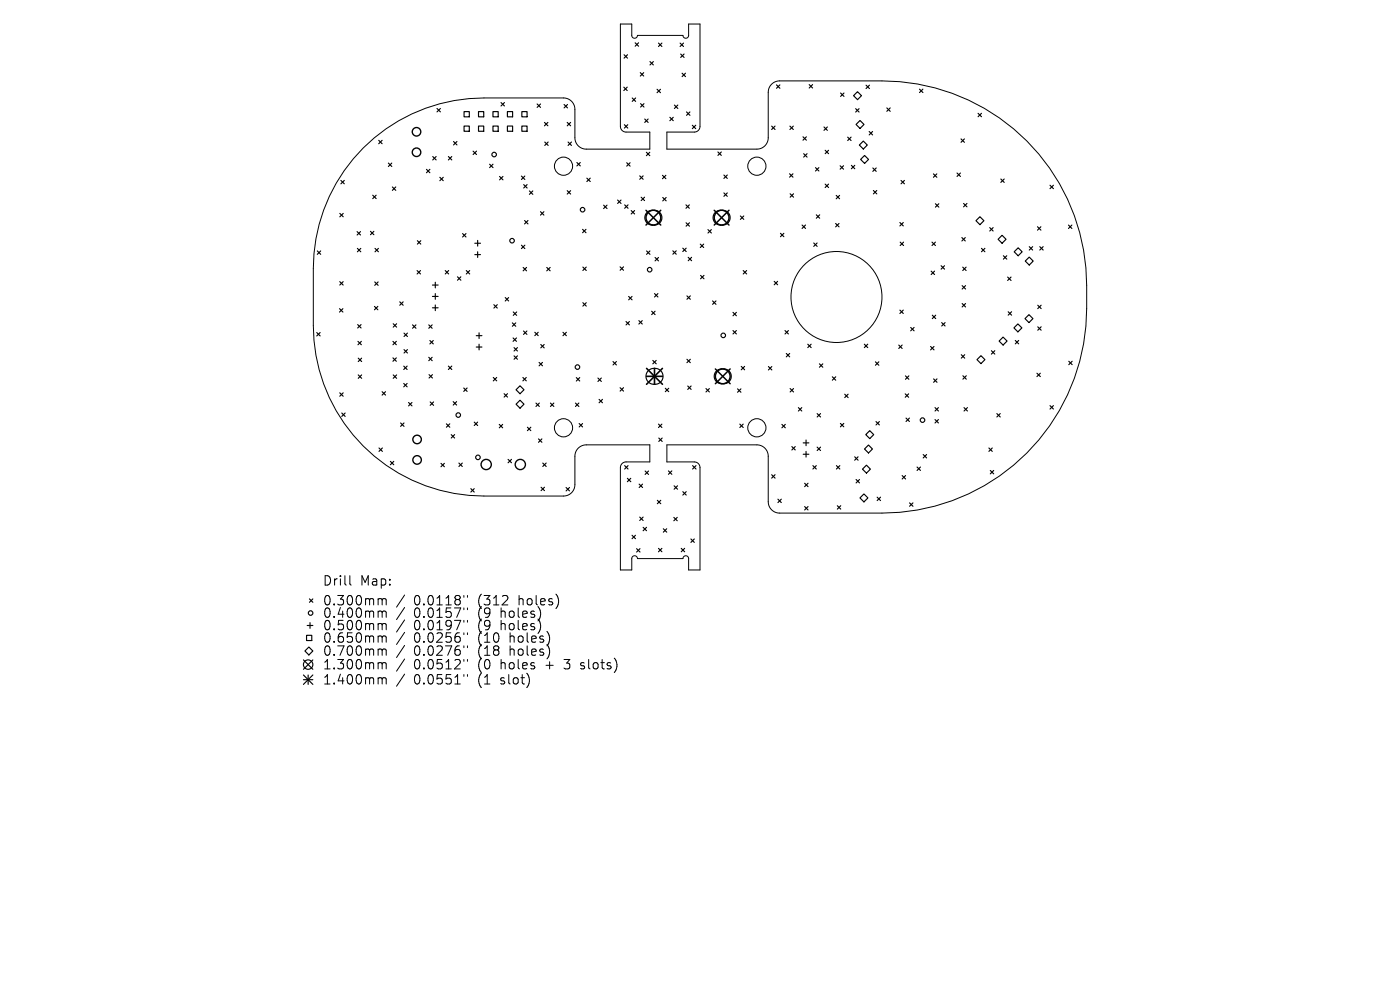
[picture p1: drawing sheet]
<svg xmlns="http://www.w3.org/2000/svg" width="297mm" height="210mm" viewBox="0 0 297 210" stroke-linecap="round" stroke-linejoin="round" font-family="sans-serif">
<defs><g id="words">
<g font-size="2.8">
<text x="68.4" y="124.5">Drill</text>
<text x="76.4" y="124.5">Map:</text>
<text x="68.4" y="128.7">0.300mm</text>
<text x="68.4" y="131.3">0.400mm</text>
<text x="87.8" y="128.7">0.0118&quot;</text>
<text x="87.8" y="131.3">0.0157&quot;</text>
<text x="101.5" y="128.7">(312</text>
<text x="101.5" y="131.3">(9</text>
<text x="106.5" y="131.3">holes)</text>
<text x="110.3" y="128.7">holes)</text>
<text x="68.4" y="134">0.500mm</text>
<text x="68.4" y="136.6">0.650mm</text>
<text x="87.8" y="134">0.0197&quot;</text>
<text x="87.8" y="136.6">0.0256&quot;</text>
<text x="101.5" y="134">(9</text>
<text x="101.5" y="136.6">(10</text>
<text x="106.5" y="134">holes)</text>
<text x="108.4" y="136.6">holes)</text>
<text x="68.4" y="139.4">0.700mm</text>
<text x="68.4" y="142.3">1.300mm</text>
<text x="87.8" y="139.4">0.0276&quot;</text>
<text x="87.8" y="142.3">0.0512&quot;</text>
<text x="101.5" y="139.4">(18</text>
<text x="101.5" y="142.3">(0</text>
<text x="106.5" y="142.3">holes</text>
<text x="108.4" y="139.4">holes)</text>
<text x="116.2" y="142.3">+</text>
<text x="120.4" y="142.3">3</text>
<text x="124.1" y="142.3">slots)</text>
<text x="68.4" y="145.5">1.400mm</text>
<text x="87.8" y="145.5">0.0551&quot;</text>
<text x="101.5" y="145.5">(1</text>
<text x="106.5" y="145.5">slot)</text>
</g>
</g></defs>
<g fill="none" stroke="#000" stroke-width=".21">
<path d="M77.1 31.4a36.2 36.2 0 0 1 25.6-10.6h17.1a2.41 2.41 0 0 1 2.2 2.4v6.2a2.41 2.41 0 0 0 2.4 2.2h13.5v-3.6h-5.2a1.21 1.21 0 0 1-1.1-1.2v-21.7h2.4v2.5l.2 .4 .4 .1 .5-.2 .1-.4h9.7l.2 .5 .5 .1 .3-.2 .2-.3v-2.5h2.4v21.8a1.21 1.21 0 0 1-1.2 1.1h-5.8v3.6h19.3a2.41 2.41 0 0 0 2.2-2.4v-9.8a2.41 2.41 0 0 1 2.4-2.2h21.7l3.8 .1a43.4 43.4 0 0 1 39.6 43.3 50.2 50.2 0 0 1-2.6 19.7 43.4 43.4 0 0 1-40.8 28.5h-21.9a2.41 2.41 0 0 1-2.2-2.4v-9.8a2.41 2.41 0 0 0-2.4-2.2h-19.1v3.6h5.9a1.21 1.21 0 0 1 1.1 1.2v21.7h-2.4v-2.5l-.2-.4-.4-.1-.4 .2-.2 .4h-9.7l-.2-.5-.5-.1-.3 .2-.2 .3v2.5h-2.4v-21.8a1.21 1.21 0 0 1 1.2-1.1h5.1v-3.6h-13.7a2.41 2.41 0 0 0-2.2 2.4v6.2a2.41 2.41 0 0 1-2.5 2.2h-16.8l-3.2-.1a36.2 36.2 0 0 1-33-36.1v-12l.1-3.2a36.2 36.2 0 0 1 10.5-22.4zM74.2 122.1v1.7l.3 .3M80.5 127l.5 .1 .1 .2M80.5 129.6l.5 .1 .1 .2M80.5 132.3h.3l.3 .3M80.5 134.9l.5 .1 .1 .2M80.5 137.7l.5 .1 .1 .2M81.1 127.3l.3-.3 .4 .1 .1 1.2M81.1 127.3v1M81.1 129.9v1.1M81.1 132.6v1M81.1 135.2v1"/>
<path d="M81.1 138v1M81.1 129.9l.3-.3 .4 .1 .1 1.3M81.1 132.6l.3-.3 .4 .1 .1 1.2M81.1 135.2l.3-.3 .4 .1 .1 1.2M81.1 138l.3-.3 .4 .1 .1 1.2M85.8 126.2l-1.7 2.6M85.8 128.9l-1.7 2.5M85.8 131.5l-1.7 2.6M85.8 134.1l-1.7 2.6M85.8 136.9l-1.7 2.6M85.8 139.8l-1.7 2.6M98.4 126.3v.4"/>
<path d="M98.4 129v.3M98.4 131.6v.4M98.4 134.2v.4M98.4 137v.4M98.4 139.9v.4M99.2 126.3v.4M99.2 129v.3M99.2 131.6v.4M99.2 134.2v.4M99.2 137v.4M99.2 139.9v.4M80.5 140.6l.5 .1 .1 .1"/>
<path d="M80.5 143.8l.5 .1 .1 .1M81.1 140.8v1.1M81.1 144v1.1M81.1 140.8l.3-.2 .4 .1 .1 1.2M81.1 144l.3-.2 .4 .1 .1 1.2M85.8 143l-1.7 2.6M98.4 143.1v.4M99.2 143.1v.4M123.2 141.8l.2 .1M123.3 140.7v.4"/>
<circle cx="119.5" cy="35.3" r="1.93"/>
<circle cx="160.6" cy="35.3" r="1.93"/>
<circle cx="177.5" cy="63" r="9.7"/>
<circle cx="119.5" cy="90.7" r="1.93"/>
<circle cx="160.6" cy="90.7" r="1.93"/>
</g>
<g fill="none" stroke="#000" stroke-width=".29">
<circle cx="88.4" cy="28" r=".9"/>
<circle cx="88.4" cy="32.3" r=".9"/>
<circle cx="88.5" cy="93.2" r=".9"/>
<circle cx="88.5" cy="97.6" r=".9"/>
<circle cx="103.1" cy="98.5" r="1.09"/>
<circle cx="110.4" cy="98.5" r="1.09"/>
</g>
<g fill="none" stroke="#000" stroke-width=".24">
<path d="M132.3 18.5l.8 .7M132.4 11.6l.7 .7M133.1 18.5l-.8 .7M133.1 11.6l-.7 .7M134.7 9.1l.8 .7M135.5 9.1l-.8 .7M135.8 15.4l.8 .7M136.6 15.4l-.8 .7M137.9 13.1l.7 .7M138.6 13.1l-.7 .7M139.4 18.9l.7 .8M139.7 9.1l.7 .8"/>
<path d="M140.1 18.9l-.7 .8M140.4 9.1l-.7 .8M144.3 9.1l.7 .8M144.4 11.5l.7 .7M144.7 15.5l.7 .8M145 9.1l-.7 .8M145.1 11.5l-.7 .7M145.4 15.5l-.7 .8M164.7 18l.8 .7M165.5 18l-.8 .7M171.7 17.9l.7 .8M172.4 17.9l-.7 .8"/>
<path d="M178.3 19.7l.7 .8M179 19.7l-.7 .8M183.7 18.1l.8 .7M184.5 18.1l-.8 .7M195.1 18.9l.7 .7M195.8 18.9l-.7 .7M72.3 38.3l.7 .7M73 38.3l-.7 .7M80.3 29.8l.8 .7M81.1 29.8l-.8 .7M82.4 34.6l.7 .7M83.1 34.6l-.7 .7"/>
<path d="M83.2 39.7l.8 .7M84 39.7l-.8 .7M90.5 35.9l.7 .7M91.2 35.9l-.7 .7M91.8 33.2l.7 .7M92.5 33.2l-.7 .7M92.7 23l.7 .7M93.3 37.6l.7 .7M93.4 23l-.7 .7M94 37.6l-.7 .7M95.1 33.2l.7 .7M95.8 33.2l-.7 .7"/>
<path d="M96.2 30l.7 .7M96.9 30l-.7 .7M98.4 26.7h1.2v1.1h-1.2zM98.4 23.7h1.2v1.1h-1.2zM100.4 32.1l.7 .7M101.1 32.1l-.7 .7M101.5 23.7h1.1v1.1h-1.1zM101.5 26.7h1.1v1.1h-1.1zM103.9 34.8l.7 .8M104.6 23.7h1.1v1.1h-1.1zM104.6 26.7h1.1v1.1h-1.1zM104.6 34.8l-.7 .8"/>
<path d="M106 37.4l.7 .8M106.3 21.8l.7 .7M106.7 37.4l-.7 .8M107 21.8l-.7 .7M107.6 23.7h1.2v1.1h-1.2zM107.6 26.7h1.2v1.1h-1.2zM110.6 37.3l.7 .8M110.7 23.7h1.1v1.1h-1.1zM110.7 26.7h1.1v1.1h-1.1zM111.1 39.2l.7 .7M111.3 37.3l-.7 .8M111.8 39.2l-.7 .7"/>
<path d="M114 22.1l.7 .7M114.7 22.1l-.7 .7M115.5 26l.7 .7M115.6 30.1l.7 .8M116.2 26l-.7 .7M116.3 30.1l-.7 .8M119.7 22.2l.7 .7M120.3 26l.8 .7M120.4 22.2l-.7 .7M120.5 30.1l.7 .8M121.1 26l-.8 .7M121.2 30.1l-.7 .8"/>
<path d="M122.4 34.5l.7 .7M123.1 34.5l-.7 .7M124.5 37.8l.7 .7M125.2 37.8l-.7 .7M132.5 26.4l.7 .8M133 34.5l.7 .7M133.2 26.4l-.7 .8M133.7 34.5l-.7 .7M134.1 20.8l.7 .7M134.8 20.8l-.7 .7M135.7 37.3l.7 .7M135.9 22l.7 .7"/>
<path d="M136.4 37.3l-.7 .7M136.6 22l-.7 .7M136.8 25.2l.7 .8M137.1 32.3l.7 .7M137.5 25.2l-.7 .8M137.8 32.3l-.7 .7M140.5 37.2l.8 .7M141.3 37.2l-.8 .7M142.1 24.9l.7 .7M142.8 24.9l-.7 .7M143.1 22.3l.7 .7M143.8 22.3l-.7 .7"/>
<path d="M145.6 23.7l.8 .8M146.4 23.7l-.8 .8M146.9 26.6l.7 .7M147.6 26.6l-.7 .7M152.3 32.2l.7 .8M153 32.2l-.7 .8M153.6 37.1l.7 .7M154.3 37.1l-.7 .7M163.7 26.8l.7 .7M164.4 26.8l-.7 .7M167.5 36.9l.7 .7M167.6 26.8l.7 .7"/>
<path d="M168.2 36.9l-.7 .7M168.3 26.8l-.7 .7M170.3 29l.8 .7M170.5 32.6l.7 .7M171.1 29l-.8 .7M171.2 32.6l-.7 .7M173 35.6l.7 .7M173.7 35.6l-.7 .7M174.8 26.9l.7 .8M175.1 31.9l.7 .7M175.1 39.1l.7 .7M175.5 26.9l-.7 .8"/>
<path d="M175.8 31.9l-.7 .7M175.8 39.1l-.7 .7M178.2 35.2l.7 .7M178.9 35.2l-.7 .7M179.8 29.1l.8 .7M180.6 29.1l-.8 .7M180.6 35.1l.7 .7M181.1 20.3l.8-.8 .9 .8-.9 .8zM181.3 35.1l-.7 .7M181.5 23l.7 .8M182.2 23l-.7 .8M182.3 30.8l.8-.9 .9 .9-.9 .8z"/>
<path d="M182.5 25.6l.8 .8-.8 .8-.9-.8zM182.6 33.8l.8-.8 .9 .8-.9 .9zM184.4 27.9l.7 .7M185.1 27.9l-.7 .7M185.2 35.6l.7 .8M185.9 35.6l-.7 .8M188.1 22.9l.8 .7M188.9 22.9l-.8 .7M191.1 38.3l.8 .7M191.9 38.3l-.8 .7M198 36.9l.7 .7M198.7 36.9l-.7 .7"/>
<path d="M203 36.7l.8 .7M203.8 36.7l-.8 .7M203.9 29.5l.7 .7M204.6 29.5l-.7 .7M207.5 24l.7 .8M208.2 24l-.7 .8M212.3 38l.7 .7M213 38l-.7 .7M222.8 39.3l.7 .7M223.5 39.3l-.7 .7M67.3 53.2l.7 .8M68 53.2l-.7 .8"/>
<path d="M72.1 59.7l.7 .8M72.1 45.3l.7 .7M72.8 59.7l-.7 .8M72.8 45.3l-.7 .7M75.8 49.1l.7 .8M75.8 52.7l.7 .7M76.5 49.1l-.7 .8M76.5 52.7l-.7 .7M78.6 49.1l.7 .7M79.1 41.4l.7 .7M79.3 49.1l-.7 .7M79.5 59.8l.7 .7"/>
<path d="M79.6 52.7l.7 .7M79.8 41.4l-.7 .7M80.2 59.8l-.7 .7M80.3 52.7l-.7 .7M88.5 57.4l.7 .7M88.5 51.1l.8 .7M89.2 57.4l-.7 .7M89.3 51.1l-.8 .7M92.3 59.9v1.2M94.5 57.4l.7 .7M95.2 57.4l-.7 .7M97 58.7l.8 .7"/>
<path d="M97.8 58.7l-.8 .7M98.1 49.6l.8 .7M98.9 49.6l-.8 .7M98.9 57.4l.7 .7M99.6 57.4l-.7 .7M100.7 51.6h1.2M100.7 54h1.2M101.3 51v1.2M101.3 53.4v1.2M110.6 52l.7 .7M111 56.7l.7 .8M111.3 46.8l.7 .7"/>
<path d="M111.3 52l-.7 .7M111.7 56.7l-.7 .8M112 46.8l-.7 .7M112.3 40.5l.7 .7M113 40.5l-.7 .7M114.7 44.9l.7 .7M115.4 44.9l-.7 .7M116 56.7l.7 .8M116.7 56.7l-.7 .8M120.3 40.4l.8 .8M121.1 40.4l-.8 .8M123.6 48.6l.7 .8"/>
<path d="M123.6 56.7l.8 .7M124.3 48.6l-.7 .8M124.4 56.7l-.8 .7M128.1 43.5l.7 .7M128.8 43.5l-.7 .7M131 42.4l.7 .8M131.6 56.6l.7 .7M131.7 42.4l-.7 .8M132.3 56.6l-.7 .7M132.5 43.5l.7 .7M133.2 43.5l-.7 .7M133.9 44.7l.7 .7"/>
<path d="M134.6 44.7l-.7 .7M136 41.8l.7 .8M136.7 41.8l-.7 .8M137.2 53.2l.7 .8M137.3 45.1l.7-.4 .9-.1a1.57 1.57 0 0 1 1.5 1.6 1.57 1.57 0 0 1-1.5 1.5h-.5a1.57 1.57 0 0 1-1.5-.9 1.57 1.57 0 0 1 .4-1.7zM137.9 53.2l-.7 .8M139 54.6l.7 .7M139.7 54.6l-.7 .7M140.6 41.9l.7 .7M141.3 41.9l-.7 .7M142.7 53.2l.8 .7M143.5 53.2l-.8 .7"/>
<path d="M144.8 52.6l.8 .8M145.5 43.5l.7 .7M145.5 47.3l.8 .7M145.6 52.6l-.8 .8M146 54.6l.7 .7M146.2 43.5l-.7 .7M146.3 47.3l-.8 .7M146.7 54.6l-.7 .7M148.6 51.8l.7 .7M148.6 58.4l.7 .7M149.3 51.8l-.7 .7M149.3 58.4l-.7 .7"/>
<path d="M150.2 48.7l.7 .7M150.9 48.7l-.7 .7M151.7 45.1l.7-.4 .9-.1a1.57 1.57 0 0 1 1.6 1.6 1.57 1.57 0 0 1-1.6 1.5h-.5a1.57 1.57 0 0 1-1.4-.9 1.57 1.57 0 0 1 .3-1.7zM153.6 40.9l.7 .7M154.3 40.9l-.7 .7M157.1 45.8l.7 .7M157.7 57.4l.7 .7M157.8 45.8l-.7 .7M158.4 57.4l-.7 .7M164.2 59.7l.8 .7M165 59.7l-.8 .7M165.6 49.5l.7 .7"/>
<path d="M166.3 49.5l-.7 .7M167.6 41.1l.7 .7M168.3 41.1l-.7 .7M170.2 47.7l.7 .8M170.9 47.7l-.7 .8M172.6 51.5l.8 .8M173.2 45.6l.7 .7M173.4 51.5l-.8 .8M173.9 45.6l-.7 .7M177.3 47.4l.7 .7M177.4 41.4l.7 .8M178 47.4l-.7 .7"/>
<path d="M178.1 41.4l-.7 .8M185.3 40.4l.7 .7M186 40.4l-.7 .7M190.9 47.2l.7 .7M191 51.4l.7 .7M191.6 47.2l-.7 .7M191.7 51.4l-.7 .7M197.5 57.5l.8 .7M197.7 51.4l.7 .7M198.3 57.5l-.8 .7M198.4 51.4l-.7 .7M198.4 43.2l.8 .7"/>
<path d="M199.2 43.2l-.8 .7M199.7 56.4l.7 .7M200.4 56.4l-.7 .7M204.1 50.4l.7 .7M204.2 56.7l.8 .7M204.4 43.2l.7 .7M204.8 50.4l-.7 .7M205 56.7l-.8 .7M205.1 43.2l-.7 .7M207 46.8l.9-.8 .8 .8-.8 .9zM208.2 52.7l.7 .7M208.9 52.7l-.7 .7"/>
<path d="M210 48.3l.7 .7M210.7 48.3l-.7 .7M211.7 50.8l.9-.9 .8 .9-.8 .8zM212.9 54.3l.7 .7M213.6 54.3l-.7 .7M213.8 58.8l.7 .7M214.5 58.8l-.7 .7M216 52.6l.8 .8-.8 .9-.8-.9zM217.5 55.4l.8-.9 .9 .9-.9 .8zM218.3 52.3l.8 .7M219.1 52.3l-.8 .7M220.1 48.1l.7 .7"/>
<path d="M220.6 52.3l.7 .7M220.8 48.1l-.7 .7M221.3 52.3l-.7 .7M226.7 47.7l.7 .8M227.4 47.7l-.7 .8M67.2 70.5l.7 .8M67.9 70.5l-.7 .8M72 65.5l.7 .7M72.7 65.5l-.7 .7M75.9 68.9l.7 .7M75.9 72.4l.8 .7M76 76l.7 .7"/>
<path d="M76 79.5l.7 .8M76.6 68.9l-.7 .7M76.7 72.4l-.8 .7M76.7 76l-.7 .7M76.7 79.5l-.7 .8M79.4 65l.8 .7M80.2 65l-.8 .7M83.4 72.4l.7 .7M83.4 75.9l.7 .7M83.4 68.7l.7 .7M83.4 79.5l.7 .8M84.1 72.4l-.7 .7"/>
<path d="M84.1 75.9l-.7 .7M84.1 68.7l-.7 .7M84.1 79.5l-.7 .8M84.8 64l.7 .8M85.5 64l-.7 .8M85.6 77.7l.8 .7M85.7 70.7l.7 .7M85.7 74.2l.7 .7M86.4 77.7l-.8 .7M86.4 70.7l-.7 .7M86.4 74.2l-.7 .7M87.5 68.9l.7 .7"/>
<path d="M88.2 68.9l-.7 .7M91 68.9l.7 .7M91 75.8l.7 .7M91 79.5l.7 .7M91.2 72.2l.7 .8M91.7 68.9l-.7 .7M91.7 75.8l-.7 .7M91.7 79.5l-.7 .7M91.7 60.5h1.2M91.7 62.9h1.2M91.7 65.3h1.2M91.9 72.2l-.7 .8"/>
<path d="M92.3 62.3v1.2M92.3 64.7v1.2M95.1 77.7l.7 .7M95.8 77.7l-.7 .7M101 71.2h1.2M101 73.6h1.2M101.6 70.6v1.2M101.6 73v1.2M104.8 64.6l.7 .8M105.5 64.6l-.7 .8M107.2 63.1l.7 .7M107.9 63.1l-.7 .7"/>
<path d="M108.7 68.5l.7 .7M108.8 71.7l.8 .7M108.9 66.2l.7 .7M109.1 73.7l.7 .8M109.1 75.5l.7 .7M109.4 68.5l-.7 .7M109.6 71.7l-.8 .7M109.6 66.2l-.7 .7M109.8 73.7l-.7 .8M109.8 75.5l-.7 .7M111.1 70.2l.7 .7M111.8 70.2l-.7 .7"/>
<path d="M113.5 70.5l.7 .7M114.2 70.5l-.7 .7M114.4 76.9l.7 .7M114.7 73.1l.7 .7M115.1 76.9l-.7 .7M115.4 73.1l-.7 .7M119.4 70.5l.8 .7M120.2 70.5l-.8 .7M123.6 64.2l.8 .7M124.4 64.2l-.8 .7M130 76.7l.8 .7M130.8 76.7l-.8 .7"/>
<path d="M132.8 68.2l.7 .7M133.4 62.9l.7 .7M133.5 68.2l-.7 .7M134.1 62.9l-.7 .7M135.5 68l.8 .7M136.3 68l-.8 .7M137.5 78.6a1.76 1.76 0 0 1 2.8 .2 1.76 1.76 0 0 1-.9 2.7 1.74 1.74 0 0 1-2.1-.7 1.74 1.74 0 0 1 .2-2.2zM138.2 66l.8 .7M138.5 76.5l.7 .7M138.9 62.3l.7 .7M139 66l-.8 .7M139.2 76.5l-.7 .7"/>
<path d="M139.6 62.3l-.7 .7M145.7 62.8l.8 .7M145.7 76.2l.8 .7M146.5 62.8l-.8 .7M146.5 76.2l-.8 .7M151.2 63.8l.7 .8M151.9 63.8l-.7 .8M152 78.7l.7-.4h.9a1.57 1.57 0 0 1 1.5 1.5 1.57 1.57 0 0 1-1.5 1.6h-.5a1.57 1.57 0 0 1-1.5-1 1.57 1.57 0 0 1 .4-1.7zM155.5 66.3l.7 .7M155.5 70.1l.7 .7M156.2 66.3l-.7 .7M156.2 70.1l-.7 .7"/>
<path d="M157.2 77.7l.8 .7M158 77.7l-.8 .7M163 77.8l.7 .7M163.7 77.8l-.7 .7M166.5 70.1l.8 .7M166.8 75l.7 .7M167.3 70.1l-.8 .7M167.5 75l-.7 .7M171.4 73l.7 .7M172.1 73l-.7 .7M173.8 77.2l.8 .7M174.6 77.2l-.8 .7"/>
<path d="M176.6 79.9l.7 .8M177.3 79.9l-.7 .8M183.4 73l.7 .7M184.1 73l-.7 .7M185.7 76.8l.7 .7M186.4 76.8l-.7 .7M190.7 73.2l.7 .7M190.9 65.8l.7 .7M191.4 73.2l-.7 .7M191.6 65.8l-.7 .7M192.1 79.7l.7 .8M192.8 79.7l-.7 .8"/>
<path d="M193.2 69.5l.7 .7M193.9 69.5l-.7 .7M197.4 73.5l.7 .7M197.8 66.9l.7 .7M198.1 73.5l-.7 .7M198.5 66.9l-.7 .7M199.8 68.4l.7 .8M200.5 68.4l-.7 .8M203.9 75.2l.8 .8M204.1 60.6l.7 .7M204.1 64.4l.7 .7M204.3 79.7l.7 .7"/>
<path d="M204.7 75.2l-.8 .8M204.8 60.6l-.7 .7M204.8 64.4l-.7 .7M205 79.7l-.7 .7M207.3 76.3l.8-.9 .9 .9-.9 .8zM210.3 74.4l.7 .7M211 74.4l-.7 .7M212 72.4l.8-.9 .8 .9-.8 .8zM213.9 66.1l.7 .8M214.6 66.1l-.7 .8M215.1 69.6l.8-.9 .9 .9-.9 .8zM215.4 72.2l.7 .7"/>
<path d="M216.1 72.2l-.7 .7M218.3 66.7l.8 .9-.8 .8-.9-.8zM220 79.2l.7 .7M220.2 64.7l.7 .8M220.2 69.3l.7 .8M220.7 79.2l-.7 .7M220.9 64.7l-.7 .8M220.9 69.3l-.7 .8M226.7 76.6l.8 .8M227.5 76.6l-.8 .8M72.1 83.3l.7 .8M72.5 87.6l.7 .7"/>
<path d="M72.8 83.3l-.7 .8M73.2 87.6l-.7 .7M80.4 95l.7 .8M81.1 83.1l.7 .7M81.1 95l-.7 .8M81.8 83.1l-.7 .7M82.8 97.9l.7 .7M83.5 97.9l-.7 .7M85 89.7l.7 .7M85.6 81.3l.8 .8M85.7 89.7l-.7 .7M86.4 81.3l-.8 .8"/>
<path d="M86.7 85.4l.7 .7M87.4 85.4l-.7 .7M91.3 85.3l.7 .7M92 85.3l-.7 .7M93.6 98.3l.7 .7M94.3 98.3l-.7 .7M94.7 89.9l.7 .7M95.4 89.9l-.7 .7M95.7 92.2l.7 .7M96.1 85.2l.8 .7M96.4 92.2l-.7 .7M96.9 85.2l-.8 .7"/>
<path d="M97.4 98.2l.7 .8M98.1 98.2l-.7 .8M98.4 82.3l.7 .7M99.1 82.3l-.7 .7M100.6 89.5l.7 .8M101.3 89.5l-.7 .8M104.6 80.1l.8 .7M105.4 80.1l-.8 .7M105.9 90l.7 .7M106.6 90l-.7 .7M106.9 83.5l.8 .7M107.7 83.5l-.8 .7"/>
<path d="M107.8 97.4l.7 .8M108.5 97.4l-.7 .8M109.5 82.7l.8-.9 .9 .9-.9 .8zM109.5 85.7l.8-.8 .9 .8-.9 .9zM110.9 80.1l.7 .7M111.6 80.1l-.7 .7M111.9 90.6l.7 .8M112.6 90.6l-.7 .8M113.7 85.5l.7 .7M114.2 93.1l.8 .7M114.4 85.5l-.7 .7M115 93.1l-.8 .7"/>
<path d="M115.1 98.2l.8 .8M115.9 98.2l-.8 .8M116.8 85.5l.7 .7M117.5 85.5l-.7 .7M122.1 85.5l.7 .7M122.3 80.1l.7 .7M122.8 85.5l-.7 .7M122.9 89.8l.7 .8M123 80.1l-.7 .7M123.6 89.8l-.7 .8M126.8 80.2l.8 .7M127.1 84.7l.7 .7"/>
<path d="M127.6 80.2l-.8 .7M127.8 84.7l-.7 .7M131.6 82.2l.7 .8M132.3 82.2l-.7 .8M132.5 98.8l.7 .7M133.2 98.8l-.7 .7M136.9 99.9l.7 .7M137.6 99.9l-.7 .7M139.7 90l.7 .7M139.8 92.9l.7 .7M140.4 90l-.7 .7M140.5 92.9l-.7 .7"/>
<path d="M141.1 82.4l.8 .7M141.8 99.9l.7 .7M141.9 82.4l-.8 .7M142.5 99.9l-.7 .7M145.9 81.9l.7 .7M146.6 81.9l-.7 .7M146.9 98.8l.8 .7M147.7 98.8l-.8 .7M149.8 82.4l.7 .7M150.5 82.4l-.7 .7M156.5 82.5l.7 .7M156.9 90l.8 .7"/>
<path d="M157.2 82.5l-.7 .7M157.7 90l-.8 .7M165.9 90l.7 .7M166.6 90l-.7 .7M167.6 82.4l.7 .7M168 94.7l.7 .8M168.3 82.4l-.7 .7M168.7 94.7l-.7 .8M169.4 86.5l.7 .7M170.1 86.5l-.7 .7M170.4 93.9h1.2M170.4 96.4h1.2"/>
<path d="M171 93.3v1.2M171 95.8v1.2M172.4 98.8l.8 .7M173.2 98.8l-.8 .7M173.4 87.7l.7 .8M173.4 94.9l.7 .7M174.1 87.7l-.7 .8M174.1 94.9l-.7 .7M177.4 98.8l.8 .7M178.2 98.8l-.8 .7M178.3 89.8l.7 .7M179 89.8l-.7 .7"/>
<path d="M179.2 83.6l.7 .7M179.9 83.6l-.7 .7M181.3 96.9l.7 .7M182 96.9l-.7 .7M183 99.5l.8-.8 .9 .8-.9 .9zM183.4 95.2l.8-.8 .9 .8-.9 .9zM183.7 92.2l.8-.8 .9 .8-.9 .8zM185.8 89.4l.8 .7M186.6 89.4l-.8 .7M192 83.5l.8 .8M192.2 88.7l.7 .7M192.8 83.5l-.8 .8"/>
<path d="M192.9 88.7l-.7 .7M194.5 99.1l.8 .7M195.3 99.1l-.8 .7M195.9 96.4l.7 .7M196.6 96.4l-.7 .7M198.1 80.4l.7 .7M198.4 86.5l.7 .7M198.4 89l.7 .7M198.8 80.4l-.7 .7M199.1 86.5l-.7 .7M199.1 89l-.7 .7M204.5 86.5l.7 .7"/>
<path d="M205.2 86.5l-.7 .7M209.8 95l.7 .8M210.1 99.8l.7 .7M210.5 95l-.7 .8M210.8 99.8l-.7 .7M211.5 87.7l.7 .8M212.2 87.7l-.7 .8M222.8 86l.7 .8M223.5 86l-.7 .8M99.9 103.7l.7 .7M100.6 103.7l-.7 .7M114.8 103.4l.7 .7"/>
<path d="M115.5 103.4l-.7 .7M120.1 103.4l.7 .7M120.8 103.4l-.7 .7M133.1 101.5l.7 .7M133.8 101.5l-.7 .7M134.1 113.5l.7 .8M134.8 113.5l-.7 .8M135.1 116.4l.7 .7M135.6 102.7l.7 .7M135.7 109.7l.7 .7M135.8 116.4l-.7 .7M136.3 102.7l-.7 .7"/>
<path d="M136.4 109.7l-.7 .7M136.4 111.9l.8 .7M137.2 111.9l-.8 .7M139.5 106.1l.7 .8M139.7 116.3l.7 .7M140.2 106.1l-.7 .8M140.4 116.3l-.7 .7M140.7 112.2l.7 .7M141.4 112.2l-.7 .7M143 109.7l.7 .8M143 103.1l.7 .7M143.7 109.7l-.7 .8"/>
<path d="M143.7 103.1l-.7 .7M144.5 116.3l.7 .7M144.9 104.3l.7 .7M145.2 116.3l-.7 .7M145.6 104.3l-.7 .7M146.6 114.3l.7 .8M147.3 114.3l-.7 .8M163.7 100.7l.7 .7M164.4 100.7l-.7 .7M165 105.9l.8 .7M165.8 105.9l-.8 .7M170.7 102.5l.7 .7"/>
<path d="M170.7 107.5l.7 .7M171.4 102.5l-.7 .7M171.4 107.5l-.7 .7M177.6 107.3l.8 .7M178.4 107.3l-.8 .7M181.6 101.7l.7 .7M182.3 101.7l-.7 .7M182.4 105.6l.9-.8 .8 .8-.8 .9zM186.1 105.5l.7 .7M186.8 105.5l-.7 .7M191.4 100.9l.7 .7M192.1 100.9l-.7 .7"/>
<path d="M193 106.7l.7 .7M193.7 106.7l-.7 .7M64.4 140l2 2M64.7 138.1l.8-.9 .9 .9-.9 .8zM65 134.8h1.1v1.1h-1.1zM65.2 132.7h1.2M65.6 127l.8 .8M65.8 132.1v1.2M66.4 127l-.8 .8M66.4 140l-2 2M64.4 143.2l2 2M64.4 144.2h2"/>
<path d="M65.4 143.2v2M66.4 143.2l-2 2"/>
<circle cx="104.8" cy="32.8" r=".48"/>
<circle cx="108.6" cy="51.1" r=".48"/>
<circle cx="123.6" cy="44.5" r=".48"/>
<circle cx="137.8" cy="57.2" r=".48"/>
<circle cx="122.5" cy="77.9" r=".48"/>
<circle cx="153.4" cy="71.1" r=".48"/>
<circle cx="97.2" cy="88" r=".48"/>
<circle cx="101.4" cy="97" r=".48"/>
<circle cx="195.7" cy="89.1" r=".48"/>
<circle cx="65.9" cy="130" r=".48"/>
<circle cx="65.4" cy="141" r="1"/>
</g>
<g fill="none" stroke="#000" stroke-width=".31">
<path d="M137 44.6l3.2 3.1M140.2 44.6l-3.2 3.1M151.5 44.6l3.2 3.1M154.7 44.6l-3.2 3.1M151.8 78.3l3.1 3.1M154.9 78.3l-3.1 3.1"/>
<circle cx="138.6" cy="46.2" r="1.57"/>
<circle cx="153.1" cy="46.2" r="1.57"/>
<circle cx="153.3" cy="79.8" r="1.57"/>
</g>
<path d="M137.2 78.1l3.3 3.4M137.2 79.8h3.3M138.8 78.1v3.4M140.5 78.1l-3.3 3.4" fill="none" stroke="#000" stroke-width=".34"/>
<use href="#words"/>
</svg>
